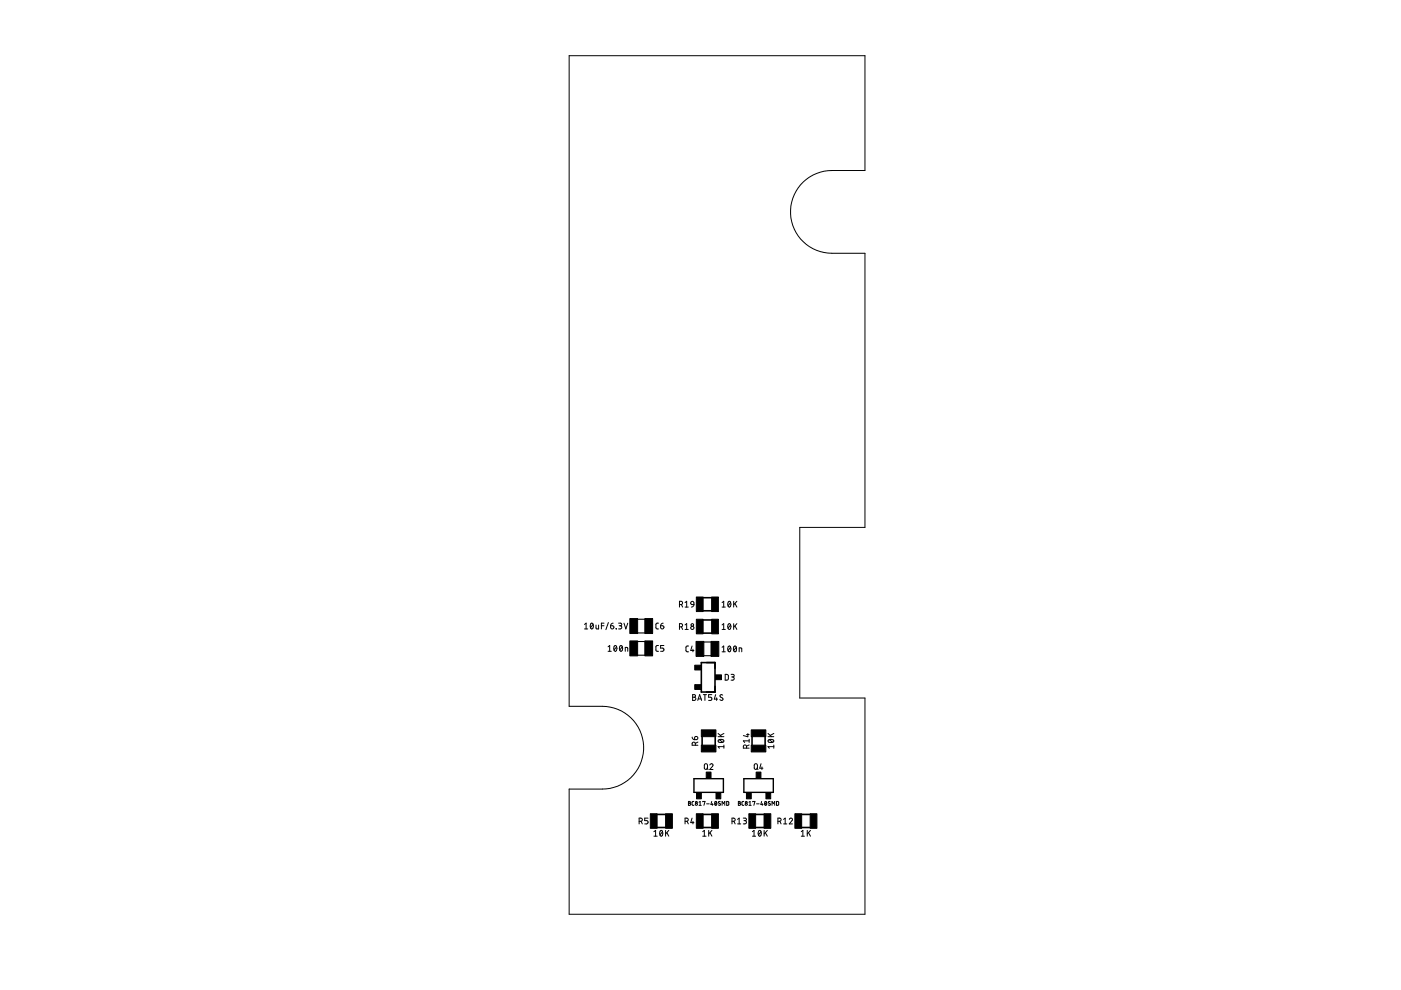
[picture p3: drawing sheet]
<svg xmlns="http://www.w3.org/2000/svg" width="297mm" height="210mm" viewBox="0 0 297 210" stroke-linecap="round" stroke-linejoin="round" font-family="sans-serif">
<g fill="none" stroke="#000" stroke-width=".34">
<path d="M149.1 129.5h1.8M149.1 126.7h1.8M149.1 134.2h1.8M149.1 131.4h1.8M148.7 140.5h2.9v6.2h-2.9zM148.9 156.2v1.8M151.6 156.2v1.8M159.4 156.2v1.8M162.2 156.2v1.8M139.3 175.5h1.8M139.3 172.7h1.8M149.1 175.5h1.8"/>
<path d="M149.1 172.7h1.8M160.2 175.5h1.8M160.2 172.7h1.8M169.9 175.5h1.8M169.9 172.7h1.8"/>
</g>
<path d="M135.1 136h1.7M135.1 131.3h1.7M135.2 138.9h1.6M135.2 134.2h1.6M149.1 136.1h1.7M149.2 139h1.6" fill="none" stroke="#000" stroke-width=".23"/>
<g fill="#000" stroke="#000" stroke-width=".21">
<path d="M133.5 135.9h1.7v3.2h-1.7zM133.5 131.1h1.7v3.2h-1.7zM136.7 135.9h1.7v3.2h-1.7zM136.7 131.1h1.7v3.2h-1.7zM147.6 126.6h1.5v3.1h-1.5zM147.6 131.3h1.5v3.1h-1.5zM147.6 136h1.6v3.2h-1.6zM150.9 126.6h1.4v3.1h-1.4zM150.9 131.3h1.4v3.1h-1.4zM150.7 136h1.7v3.2h-1.7zM147.3 145.2h1.3v1h-1.3zM147.3 141h1.3v1h-1.3z"/>
<path d="M148.7 154.7h3.1v1.5h-3.1zM148.7 158h3.1v1.4h-3.1zM151.7 143.1h1.3v1h-1.3zM159.3 154.7h3.1v1.5h-3.1zM159.3 158h3.1v1.4h-3.1zM137.9 172.5h1.4v3.1h-1.4zM141.1 172.5h1.5v3.1h-1.5zM147.7 168.1h1v1.3h-1zM147.6 172.5h1.5v3.1h-1.5zM149.7 163.7h1v1.3h-1zM150.9 172.5h1.4v3.1h-1.4zM151.8 168.1h1v1.3h-1z"/>
<path d="M158.3 168.1h1v1.3h-1zM158.8 172.5h1.4v3.1h-1.4zM160.3 163.7h1v1.3h-1zM162.4 168.1h1v1.3h-1zM162 172.5h1.4v3.1h-1.4zM168.5 172.5h1.5v3.1h-1.5zM171.8 172.5h1.4v3.1h-1.4z"/>
</g>
<path d="M147.1 165.1h6.3v2.9h-6.3zM157.7 165.1h6.3v2.9h-6.3z" fill="none" stroke="#000" stroke-width=".3"/>
<g fill="none" stroke="#000" stroke-width=".21">
<path d="M120.7 11.8h62.7v24.4h-7a8.8 8.8 0 0 0-8.8 8.7 8.8 8.8 0 0 0 8.8 8.8h7v58.1h-13.8v36.2h13.8v45.8h-62.7v-26.5h7a8.8 8.8 0 0 0 8.8-8.8 8.8 8.8 0 0 0-8.8-8.7h-7zM123.9 133.3h.7M123.9 132.4l.4-.3v1.2M125.3 132.2l.1-.1a.62 .62 0 0 1 .4 .6 .62 .62 0 0 1-.4 .6l-.3-.6zM125.8 132.4l-.6 .7M126.4 132.5v.7l.2 .1h.3v-.8M127.5 132.7h.6M128.1 132.1h-.6v1.2M128.9 138.1h.7M128.9 137.1l.4-.2v1.2M129 132l-.5 1.5M129.5 132.7h.4a.35 .35 0 0 1 .2 .4 .35 .35 0 0 1-.3 .3 .35 .35 0 0 1-.3-.4z"/>
<path d="M130 132.1l-.3 .1-.2 .5M130.3 136.9h.1a.62 .62 0 0 1 .4 .6 .62 .62 0 0 1-.4 .6l-.3-.6zM130.6 133.3h.1M130.7 137.1l-.5 .7M131.1 132.1h.6l.1 .2-.1 .4h-.4M131.5 136.9h.1a.62 .62 0 0 1 .4 .6 .62 .62 0 0 1-.4 .6l-.3-.6zM131.5 132.7l.3 .1v.4l-.7 .1M131.9 137.1l-.5 .7M132.3 132.1l.4 1.2 .4-1.2M132.6 138.1v-.8l.5 .1v.7M139.6 136.9h-.4l-.1 .2v.8l.5 .2M139.6 132.1h-.4l-.1 .3v.8l.5 .1"/>
<path d="M140.1 132.7h.4a.35 .35 0 0 1 .2 .4 .35 .35 0 0 1-.3 .3 .35 .35 0 0 1-.3-.4zM140.6 132.1l-.3 .1-.2 .5M140.8 136.9h-.7v.5h.4a.34 .34 0 0 1 .3 .4 .34 .34 0 0 1-.3 .3h-.4M144.1 128.2l.6-.1v-.5l-.6-.1v1.2M144.1 132.9h.4l.2-.2v-.3l-.6-.2v1.3M144.5 128.2l.2 .5M144.5 132.9l.2 .6M145.2 127.8l.4-.3v1.2M145.2 132.5l.4-.3v1.3M145.2 128.7h.7M145.2 133.5h.7M146 137h-.4l-.2 .2 .1 .8 .5 .2"/>
<path d="M146.6 127.6h.4l.1 .6-.6-.1zM146.7 137l-.2 .9h.6M146.9 137.6v.6M147.1 128.2l-.1 .3-.4 .2M153.1 138.2h.7M153.1 128.7h.7M153.1 133.5h.7M153.1 137.2l.3-.2v1.2M153.1 127.8l.3-.3v1.2M153.1 132.5l.3-.3v1.3M154.5 137.1v-.1a.62 .62 0 0 1 .5 .6 .62 .62 0 0 1-.5 .6l-.2-.6zM154.5 127.6v-.1a.62 .62 0 0 1 .5 .6 .62 .62 0 0 1-.5 .6l-.2-.6z"/>
<path d="M154.5 132.3v-.1a.62 .62 0 0 1 .5 .6 .62 .62 0 0 1-.5 .6l-.2-.6zM154.9 137.2l-.5 .7M154.9 127.8l-.5 .6M154.9 132.5l-.5 .7M155.6 127.5v1.2M155.6 132.2v1.3M155.7 137.1l.1-.1a.67 .67 0 0 1 .4 .6 .67 .67 0 0 1-.5 .6l-.2-.6zM155.8 128l.4 .7M155.8 132.7l.4 .8M156.1 137.2l-.5 .7M156.2 127.5l-.6 .7M156.2 132.2l-.6 .8"/>
<path d="M156.7 138.2v-.8l.5 .1 .1 .7M146.7 156.3l.3 .4 .3 .1M146.9 147.3h.4l.2 .2-.3 .3 .3 .3-.2 .4h-.4zM146.9 147.8h.3M147.4 156.2a.35 .35 0 0 1 .5 .1 .35 .35 0 0 1-.3 .5h-.3zM147.4 158l-.1-.6h-.3l-.2 .1-.1 .5h1.3M147.9 148.5l.4-1.2 .5 1.2M148 157.3l-.6 .3M148 148.2h.7M149.1 147.3h.7M149.5 147.3v1.2M150.9 147.3h-.7v.5h.5a.35 .35 0 0 1 .2 .4 .35 .35 0 0 1-.2 .3h-.5"/>
<path d="M151.7 147.3l-.3 .9h.7M151.9 148v.5M152.3 156.2h1.2M152.3 155.5l.7 .7M152.3 156.9a.66 .66 0 0 1 1.2 .3 .68 .68 0 0 1-1.2-.2zM152.5 156.8l.7 .6M153.2 147.4a.31 .31 0 0 0-.4-.1 .31 .31 0 0 0 0 .5l.4 .2a.34 .34 0 0 1-.1 .5 .34 .34 0 0 1-.5-.2M153.5 158.3h-1.2l.2 .3M153.5 158v.6M153.5 155.5l-.8 .4M153.8 143l.6 .2v.8l-.2 .2h-.4zM155 143h.4l.3 .2-.2 .3h-.4"/>
<path d="M155.3 143.5l.3 .2 .1 .3-.2 .2h-.5M158.3 158.6l-.1-.6h-.5l-.1 .6h1.2M158.3 155.7h.5M158.6 155.5v.7l-1-.2M158.8 157.9l-.5 .3M158.8 157.1h-1.2l.3 .3M158.8 156.7v.7M162.8 156.2h1.3M162.8 155.5l.8 .7M162.9 156.9a.66 .66 0 0 1 1.1 .3 .68 .68 0 0 1-1.1-.2zM163.1 156.8l.7 .6M164.1 158.3h-1.3l.3 .3"/>
<path d="M164.1 158v.6M164.1 155.5l-.8 .4M135.5 174.1l.6-.1v-.4l-.6-.1v1.2M135.9 174.1l.3 .6M137.4 173.5h-.7v.5h.4a.36 .36 0 0 1 .3 .3 .36 .36 0 0 1-.3 .4h-.4M138.6 177.3h.7M138.6 176.3l.4-.2v1.2M140 176.1h.2a.67 .67 0 0 1 .3 .6 .67 .67 0 0 1-.4 .6l-.3-.6zM140.5 176.3l-.6 .7M141.1 176.1v1.2M141.4 176.6l.4 .7M141.8 176.1l-.7 .7"/>
<path d="M145.2 174.1l.7-.1v-.4l-.7-.1v1.2M145.7 174.1l.2 .6M146 169.9l.4 .1-.2 .3 .2 .1-.1 .3-.3 .1zM146 170.3h.2M146.7 173.5l-.2 .9h.6M146.9 174.1v.6M147.1 169.9l-.4 .2 .1 .6 .3 .1M148.2 170.8h.5M148.2 170.1l.2-.2v.9M149 176.3l.3-.2v1.2M149 177.3h.7M149 170l.5-.1-.3 .9"/>
<path d="M149.5 162h.4l.1 .3v.7l-.3 .1-.3-.1zM149.8 170.4h.6M149.9 162.9l.2 .3M150.3 176.1v1.2M150.5 162.2a.33 .33 0 0 1 .5-.3 .33 .33 0 0 1 .1 .6l-.6 .7h.7M150.5 176.6l.4 .7M150.9 169.9l-.2 .7h.5M150.9 176.1l-.6 .7M151 170.4v.4M151.7 169.9a.4 .4 0 0 1 .3 .4 .4 .4 0 0 1-.3 .4l-.2-.2zM151.9 170.1l-.3 .5M152.7 170l-.3-.1-.1 .2 .4 .4v.2l-.4-.1"/>
<path d="M153.1 170.8v-.9l.3 .5 .3-.5v.9M154.1 169.9l.4 .1-.1 .7-.3 .1zM155.2 174.1l.6-.1v-.4l-.6-.1v1.2M155.6 174.1l.3 .6M156.4 174.7h.7M156.4 173.7l.3-.2v1.2M156.5 169.9l.5 .1-.2 .3 .2 .1-.1 .3-.4 .1zM156.5 170.3h.3M157.6 173.5h.5l.2 .2-.2 .3h-.4M157.7 169.9l-.4 .2v.6l.4 .1M157.9 174l.4 .3-.1 .3-.6 .1M158.8 170.8h.5"/>
<path d="M158.8 170.1l.2-.2v.9M159.5 177.3h.7M159.5 176.3l.4-.2v1.2M159.6 170l.5-.1-.3 .9M160 162h.5l.1 .3-.1 .7-.2 .1-.4-.1zM160.4 170.4h.6M160.4 162.9l.3 .3M160.9 176.1h.1a.62 .62 0 0 1 .4 .6 .62 .62 0 0 1-.4 .6l-.3-.6zM161.4 161.9l-.3 1h.7M161.4 176.3l-.6 .7M161.5 169.9l-.2 .7h.5M161.5 162.6v.6"/>
<path d="M161.6 170.4v.4M162 176.1v1.2M162.2 169.9a.4 .4 0 0 1 .4 .4 .4 .4 0 0 1-.4 .4l-.1-.4zM162.3 176.6l.4 .7M162.5 170.1l-.3 .5M162.7 176.1l-.7 .7M163.3 170l-.3-.1-.1 .2 .4 .4v.2l-.4-.1M163.7 170.8v-.9l.3 .5 .3-.5v.9M164.6 169.9l.5 .1-.1 .7-.4 .1zM164.9 174.1l.6-.1v-.4l-.6-.1v1.2M165.4 174.1l.2 .6M166.1 174.7h.7"/>
<path d="M166.1 173.7l.4-.2v1.2M167.3 173.7a.33 .33 0 0 1 .5-.2 .33 .33 0 0 1 .1 .5l-.6 .7h.7M169.9 177.3h.7M169.9 176.3l.3-.2v1.2M171.2 176.1v1.2M171.4 176.6l.4 .7M171.8 176.1l-.6 .7"/>
<circle cx="146.8" cy="132.5" r=".28"/>
<circle cx="146.8" cy="133.1" r=".35"/>
<circle cx="147.6" cy="170.1" r=".18"/>
<circle cx="147.6" cy="170.5" r=".23"/>
<circle cx="158.2" cy="170.1" r=".18"/>
<circle cx="158.2" cy="170.5" r=".23"/>
</g>
</svg>
